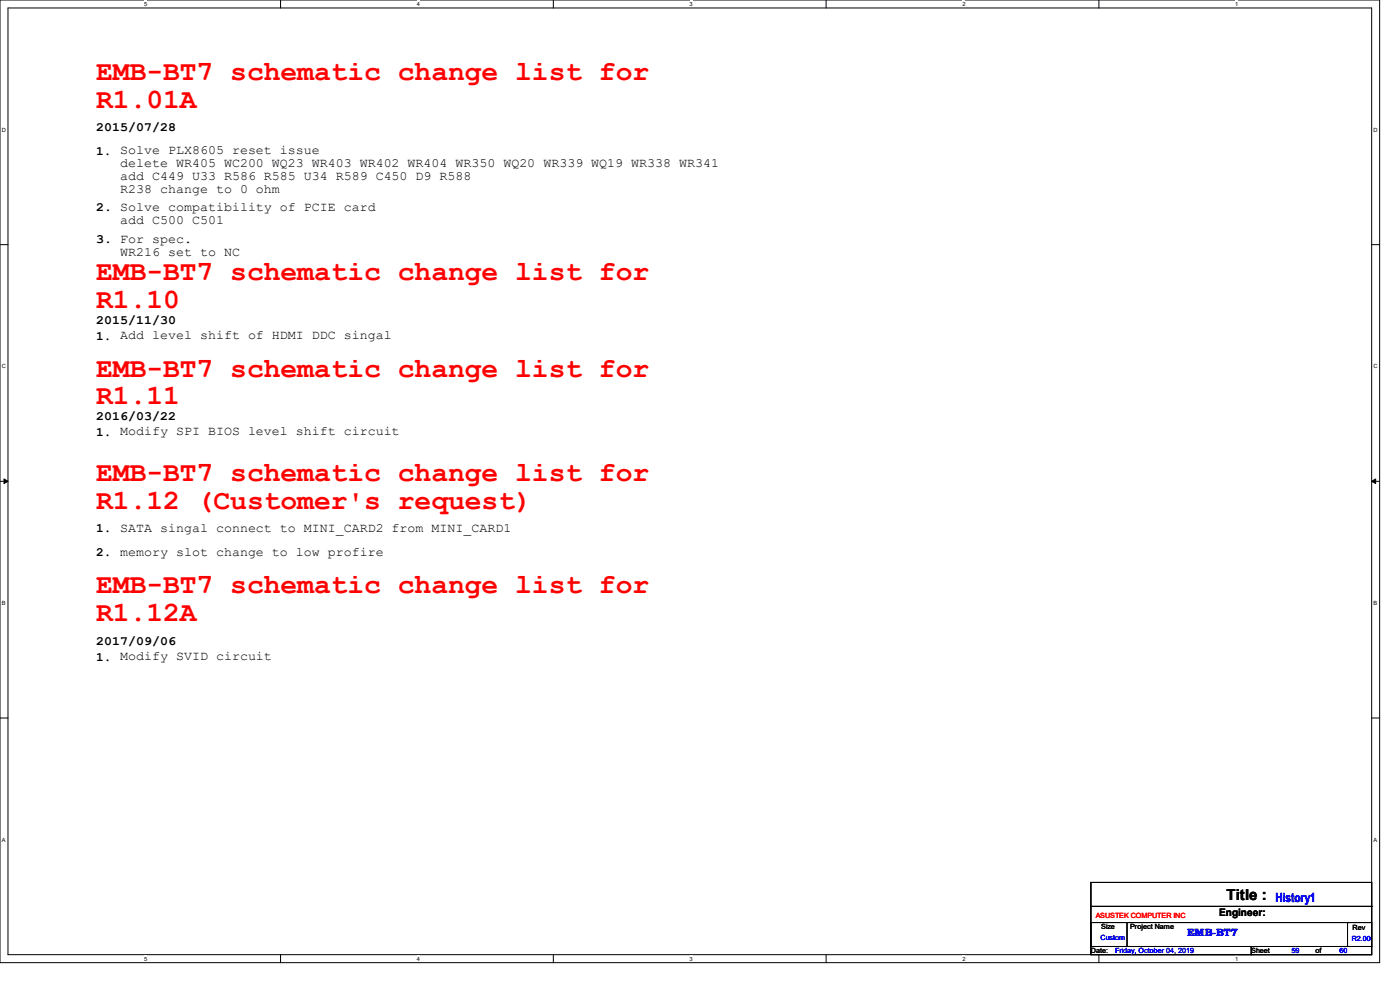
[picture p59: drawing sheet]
<svg xmlns="http://www.w3.org/2000/svg" width="297mm" height="210mm" viewBox="0 0 297 210" stroke-linecap="round" stroke-linejoin="round" font-family="sans-serif">
<defs><g id="words">
<g font-size="5.9" fill="#f00">
<text x="20.4" y="16.9">EMB-BT7 schematic change list for</text>
<text x="20.4" y="22.8">R1.01A</text>
<text x="20.4" y="59.4">EMB-BT7 schematic change list for</text>
<text x="20.4" y="65.4">R1.10</text>
<text x="20.4" y="79.9">EMB-BT7 schematic change list for</text>
<text x="20.4" y="85.8">R1.11</text>
<text x="20.4" y="102">EMB-BT7 schematic change list for</text>
<text x="20.4" y="107.9">R1.12 (Customer's request)</text>
<text x="20.4" y="125.8">EMB-BT7 schematic change list for</text>
<text x="20.4" y="131.7">R1.12A</text>
</g>
<text font-size="3.2" x="260.2" y="191">Title :</text>
<g font-size="2.7">
<text x="20.4" y="27.8">2015/07/28</text>
<text x="20.4" y="32.9">1.</text>
<text x="25.5" y="32.8">Solve PLX8605 reset issue</text>
<text x="25.5" y="35.5">delete WR405 WC200 WQ23 WR403 WR402 WR404 WR350 WQ20 WR339 WQ19 WR338 WR341</text>
<text x="25.5" y="38.2">add C449 U33 R586 R585 U34 R589 C450 D9 R588</text>
<text x="25.5" y="40.9">R238 change to 0 ohm</text>
<text x="20.4" y="44.8">2. Solve compatibility of PCIE card</text>
<text x="25.5" y="47.4">add C500 C501</text>
<text x="20.4" y="51.6">3. For spec.</text>
<text x="25.5" y="54.2">WR216 set to NC</text>
<text x="20.4" y="68.7">2015/11/30</text>
<text x="25.5" y="71.9">Add level shift of HDMI DDC singal</text>
<text x="20.4" y="72.1">1.</text>
<text x="20.4" y="89.1">2016/03/22</text>
<text x="20.4" y="92.5">1.</text>
<text x="25.5" y="92.3">Modify SPI BIOS level shift circuit</text>
<text x="20.4" y="112.9">1.</text>
<text x="25.5" y="112.8">SATA singal connect to MINI_CARD2 from MINI_CARD1</text>
<text x="20.4" y="118">2.</text>
<text x="25.5" y="117.9">memory slot change to low profire</text>
<text x="20.4" y="136.7">2017/09/06</text>
<text x="20.4" y="140.1">1.</text>
<text x="25.5" y="140">Modify SVID circuit</text>
</g>
<text font-size="2.7" fill="#00f" x="270.6" y="191.4">History1</text>
<text font-size="2.2" x="258.7" y="194.4">Engineer:</text>
<text font-size="2.2" fill="#00f" x="251.8" y="198.6">EMB-BT7</text>
<text font-size="1.5" fill="#f00" x="232.5" y="194.7">ASUSTEK COMPUTER INC</text>
<g font-size="1.5">
<text x="233.6" y="197.1">Size</text>
<text x="239.8" y="197.1">Project Name</text>
<text x="286.9" y="197.3">Rev</text>
<text x="231.4" y="202.2">Date:</text>
<text x="265.5" y="202.2">Sheet</text>
<text x="279.1" y="202.2">of</text>
</g>
<g font-size="1.5" fill="#00f">
<text x="233.5" y="199.5">Custom</text>
<text x="236.6" y="202.2">Friday, October 04, 2019</text>
<text x="274" y="202.2">59</text>
<text x="284.2" y="202.2">60</text>
<text x="286.8" y="199.6">R2.00</text>
</g>
<g font-size="1.2">
<text x="30.6" y="1.3">5</text>
<text x="88.4" y="1.3">4</text>
<text x="146.3" y="1.3">3</text>
<text x="204.2" y="1.3">2</text>
<text x="262" y="1.3">1</text>
<text x=".4" y="27.9">D</text>
<text x="291.4" y="27.9">D</text>
<text x=".4" y="78.1">C</text>
<text x="291.4" y="78.1">C</text>
<text x=".4" y="128.3">B</text>
<text x="291.4" y="128.3">B</text>
<text x=".4" y="178.5">A</text>
<text x="291.4" y="178.5">A</text>
<text x="30.6" y="203.8">5</text>
<text x="88.4" y="203.8">4</text>
<text x="146.3" y="203.8">3</text>
<text x="204.2" y="203.8">2</text>
<text x="262" y="203.8">1</text>
</g>
</g></defs>
<path d="M0 0h292.7v204.2h-292.7zM1.7 1.7h289.3v200.8h-289.3z" fill="none" stroke="#000" stroke-width=".21"/>
<g fill="#fff">
<path d="M30.6 .2h.6v1.3h-.6z"/>
<path d="M30.6 202.7h.6v1.3h-.6z"/>
</g>
<path d="M59.5 0v1.7M59.5 202.5v1.7" fill="none" stroke="#000" stroke-width=".21"/>
<g fill="#fff">
<path d="M88.4 .2h.7v1.3h-.7z"/>
<path d="M88.4 202.7h.7v1.3h-.7z"/>
</g>
<path d="M117.4 0v1.7M117.4 202.5v1.7" fill="none" stroke="#000" stroke-width=".21"/>
<g fill="#fff">
<path d="M146.3 .2h.6v1.3h-.6z"/>
<path d="M146.3 202.7h.6v1.3h-.6z"/>
</g>
<path d="M175.3 0v1.7M175.3 202.5v1.7" fill="none" stroke="#000" stroke-width=".21"/>
<g fill="#fff">
<path d="M204.2 .2h.6v1.3h-.6z"/>
<path d="M204.2 202.7h.6v1.3h-.6z"/>
</g>
<path d="M233.1 0v1.7M233.1 202.5v1.7" fill="none" stroke="#000" stroke-width=".21"/>
<g fill="#fff">
<path d="M262 .2h.7v1.3h-.7z"/>
<path d="M262 202.7h.7v1.3h-.7z"/>
<path d="M.4 26.8h.9v1.4h-.9z"/>
<path d="M291.4 26.8h.9v1.4h-.9z"/>
<path d="M.4 77h.9v1.4h-.9z"/>
<path d="M291.4 77h.9v1.4h-.9z"/>
</g>
<path d="M0 51.9h1.7M291 51.9h1.7" fill="none" stroke="#000" stroke-width=".21"/>
<g fill="#fff">
<path d="M.4 127.2h.8v1.4h-.8z"/>
<path d="M291.4 127.2h.8v1.4h-.8z"/>
</g>
<path d="M0 102.1h1.7M291 102.1h1.7" fill="none" stroke="#000" stroke-width=".21"/>
<path d="M.8 101.6l.9 .5-.9 .5zM291 102.1l.8-.5v1z" fill="#000" stroke="#000" stroke-width=".21"/>
<g fill="#fff">
<path d="M.4 177.4h.8v1.4h-.8z"/>
<path d="M291.4 177.4h.8v1.4h-.8z"/>
</g>
<path d="M0 152.3h1.7M291 152.3h1.7M231.4 187.2h59.6v13.6h-59.6zM231.4 195.7h7.7v5.1h-7.7zM231.4 192.3h59.6M239.3 195.7h46.6M285.9 195.7h5.1v5.1h-5.1zM285.9 195.7h.1M291 192.3h.1M231.4 200.8h34.1v1.7h-34.1zM265.5 200.8h25.5v1.7h-25.5z" fill="none" stroke="#000" stroke-width=".21"/>
<use href="#words"/>
</svg>
